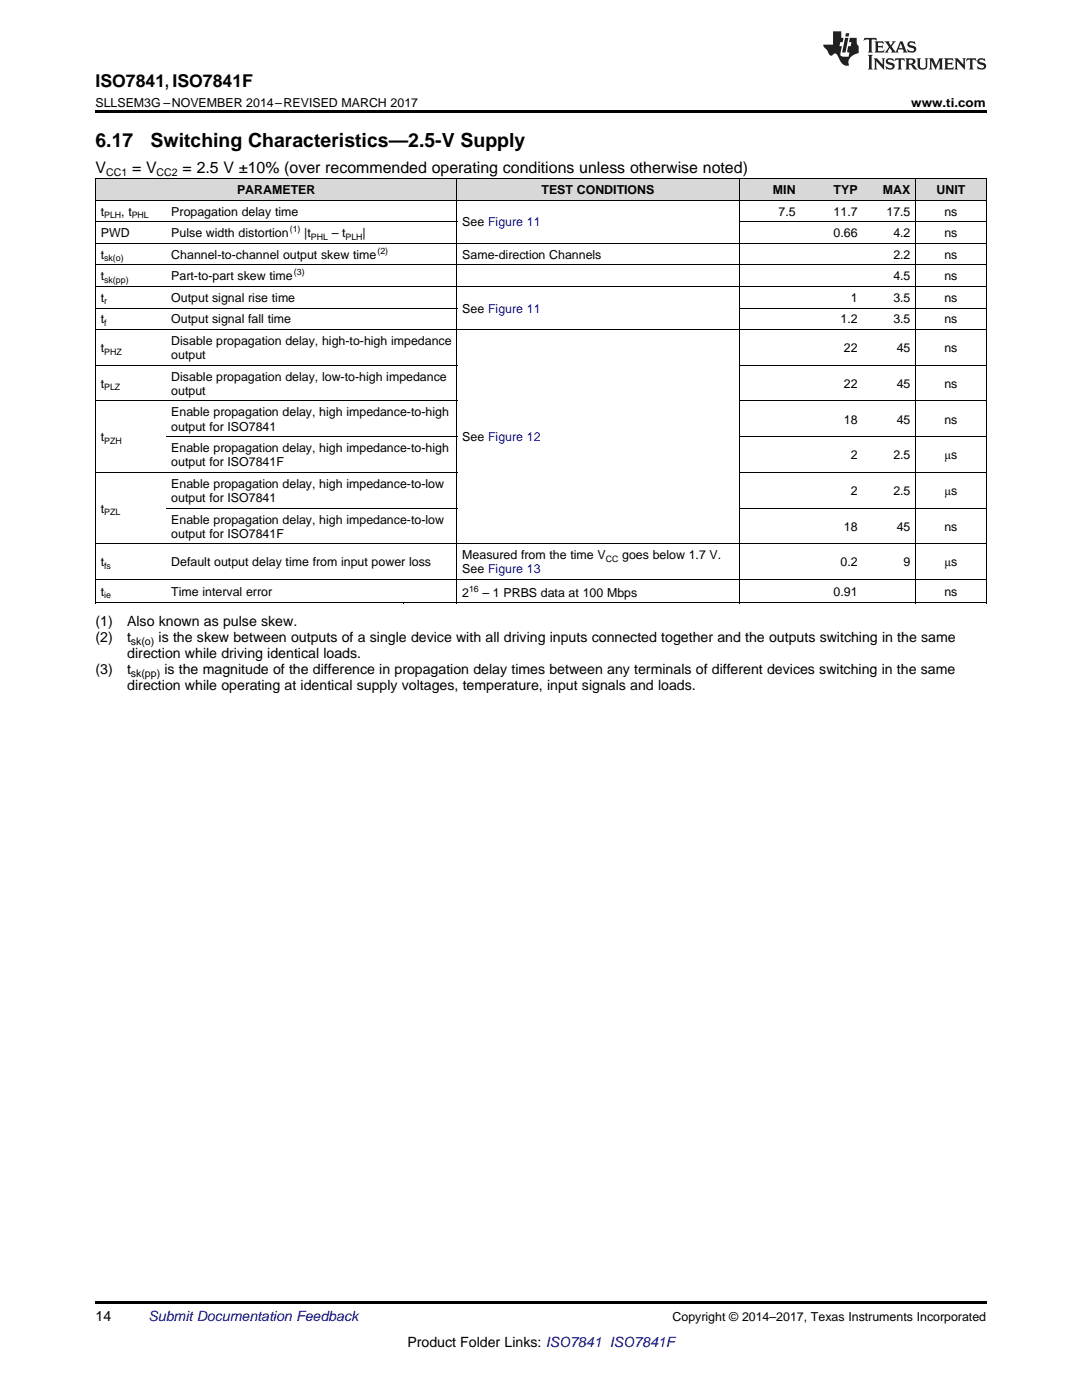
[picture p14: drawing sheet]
<svg xmlns="http://www.w3.org/2000/svg" width="216mm" height="279mm" viewBox="0 0 216 279" stroke-linecap="round" stroke-linejoin="round" font-family="sans-serif">
<defs><g id="words">
<g font-size="3.9">
<text x="19" y="29.3">6.17</text>
<text x="30.1" y="29.3">Switching Characteristics—2.5-V Supply</text>
</g>
<text font-size="3.5" x="19" y="17.3">ISO7841, ISO7841F</text>
<g font-size="3.2">
<text x="19" y="34.4">V</text>
<text x="26.4" y="34.4">= V</text>
<text x="36.4" y="34.4">= 2.5 V ±10% (over recommended operating conditions unless otherwise noted)</text>
</g>
<g font-size="2.8">
<text x="19" y="125">(1)</text>
<text x="25.4" y="125">Also known as pulse skew.</text>
<text x="19" y="128.1">(2)</text>
<text x="25.4" y="128.1">t</text>
<text x="25.4" y="131.3">direction while driving identical loads.</text>
<text x="31.6" y="128.1">is the skew between outputs of a single device with all driving inputs connected together and the outputs switching in the same</text>
<text x="19" y="134.5">(3)</text>
<text x="25.4" y="134.5">t</text>
<text x="25.4" y="137.7">direction while operating at identical supply voltages, temperature, input signals and loads.</text>
<text x="32.8" y="134.5">is the magnitude of the difference in propagation delay times between any terminals of different devices switching in the same</text>
<text x="19" y="263.6">14</text>
<text x="81.3" y="268.9">Product Folder Links: ISO7841 ISO7841F</text>
</g>
<text font-size="2.8" fill="#0000c8" x="29.6" y="263.6">Submit Documentation Feedback</text>
<g font-size="2.5">
<text x="19" y="21.4">SLLSEM3G –NOVEMBER 2014–REVISED MARCH 2017</text>
<text x="181.8" y="21.4">www.ti.com</text>
<text x="47.3" y="38.7">PARAMETER</text>
<text x="108.1" y="38.7">TEST CONDITIONS</text>
<text x="154.2" y="38.7">MIN</text>
<text x="166.3" y="38.7">TYP</text>
<text x="176.2" y="38.7">MAX</text>
<text x="186.9" y="38.7">UNIT</text>
<text x="20.1" y="43">t</text>
<text x="20.1" y="47.3">PWD</text>
<text x="24.2" y="43">, t</text>
<text x="34.2" y="43">Propagation delay time</text>
<text x="34.2" y="47.3">Pulse width distortion</text>
<text x="60.7" y="47.3">|t</text>
<text x="66.2" y="47.3">– t</text>
<text x="72.4" y="47.3">|</text>
<text x="92.3" y="45.2">See Figure 11</text>
<text x="155.4" y="43">7.5</text>
<text x="166.3" y="43">11.7</text>
<text x="166.3" y="47.3">0.66</text>
<text x="176.9" y="43">17.5</text>
<text x="178.3" y="47.3">4.2</text>
<text x="188.5" y="43">ns</text>
<text x="188.5" y="47.3">ns</text>
<text x="20.1" y="51.6">t</text>
<text x="34.2" y="51.6">Channel-to-channel output skew time</text>
<text x="92.3" y="51.6">Same-direction Channels</text>
<text x="178.3" y="51.6">2.2</text>
<text x="188.5" y="51.6">ns</text>
<text x="20.1" y="56">t</text>
<text x="34.2" y="56">Part-to-part skew time</text>
<text x="178.3" y="56">4.5</text>
<text x="188.5" y="56">ns</text>
<text x="20.1" y="60.3">t</text>
<text x="20.1" y="64.6">t</text>
<text x="34.2" y="60.3">Output signal rise time</text>
<text x="34.2" y="64.6">Output signal fall time</text>
<text x="92.3" y="62.4">See Figure 11</text>
<text x="167.7" y="64.6">1.2</text>
<text x="169.8" y="60.3">1</text>
<text x="178.3" y="60.3">3.5</text>
<text x="178.3" y="64.6">3.5</text>
<text x="188.5" y="60.3">ns</text>
<text x="188.5" y="64.6">ns</text>
<text x="20.1" y="70.3">t</text>
<text x="34.2" y="68.9">Disable propagation delay, high-to-high impedance</text>
<text x="34.2" y="71.7">output</text>
<text x="168.4" y="70.3">22</text>
<text x="178.9" y="70.3">45</text>
<text x="188.5" y="70.3">ns</text>
<text x="20.1" y="77.4">t</text>
<text x="34.2" y="76">Disable propagation delay, low-to-high impedance</text>
<text x="168.4" y="77.4">22</text>
<text x="178.9" y="77.4">45</text>
<text x="188.5" y="77.4">ns</text>
<text x="34.2" y="78.8">output</text>
<text x="34.2" y="83.1">Enable propagation delay, high impedance-to-high</text>
<text x="20.1" y="88.1">t</text>
<text x="34.2" y="85.9">output for ISO7841</text>
<text x="92.3" y="88.1">See Figure 12</text>
<text x="168.4" y="84.5">18</text>
<text x="178.9" y="84.5">45</text>
<text x="188.5" y="84.5">ns</text>
<text x="34.2" y="90.2">Enable propagation delay, high impedance-to-high</text>
<text x="34.2" y="93.1">output for ISO7841F</text>
<text x="169.8" y="91.7">2</text>
<text x="178.3" y="91.7">2.5</text>
<text x="188.5" y="91.7">μs</text>
<text x="34.2" y="97.4">Enable propagation delay, high impedance-to-low</text>
<text x="34.2" y="100.2">output for ISO7841</text>
<text x="169.8" y="98.8">2</text>
<text x="178.3" y="98.8">2.5</text>
<text x="188.5" y="98.8">μs</text>
<text x="20.1" y="102.3">t</text>
<text x="34.2" y="104.5">Enable propagation delay, high impedance-to-low</text>
<text x="34.2" y="107.3">output for ISO7841F</text>
<text x="168.4" y="105.9">18</text>
<text x="178.9" y="105.9">45</text>
<text x="188.5" y="105.9">ns</text>
<text x="20.1" y="113">t</text>
<text x="34.2" y="113">Default output delay time from input power loss</text>
<text x="92.3" y="111.6">Measured from the time V</text>
<text x="124.1" y="111.6">goes below 1.7 V.</text>
<text x="167.7" y="113">0.2</text>
<text x="180.3" y="113">9</text>
<text x="188.5" y="113">μs</text>
<text x="20.1" y="118.9">t</text>
<text x="34.2" y="118.9">Time interval error</text>
<text x="92.3" y="114.4">See Figure 13</text>
<text x="92.3" y="119.1">2</text>
<text x="96.3" y="119.1">– 1 PRBS data at 100 Mbps</text>
<text x="166.3" y="118.9">0.91</text>
<text x="188.5" y="118.9">ns</text>
<text x="134.2" y="263.6">Copyright © 2014–2017, Texas Instruments Incorporated</text>
</g>
<g font-size="2.1">
<text x="21.2" y="35.1">CC1</text>
<text x="31.3" y="35.1">CC2</text>
<text x="26.1" y="128.7">sk(o)</text>
<text x="26.1" y="135">sk(pp)</text>
</g>
<g font-size="1.8">
<text x="20.8" y="43.5">PLH</text>
<text x="26.3" y="43.5">PHL</text>
<text x="57.8" y="46.4">(1)</text>
<text x="62" y="47.8">PHL</text>
<text x="68.9" y="47.8">PLH</text>
<text x="20.8" y="52.1">sk(o)</text>
<text x="75.3" y="50.7">(2)</text>
<text x="20.8" y="56.4">sk(pp)</text>
<text x="58.6" y="55">(3)</text>
<text x="20.8" y="60.7">r</text>
<text x="20.8" y="65.1">f</text>
<text x="20.8" y="70.8">PHZ</text>
<text x="20.8" y="77.9">PLZ</text>
<text x="20.8" y="88.6">PZH</text>
<text x="20.8" y="102.8">PZL</text>
<text x="20.8" y="113.5">fs</text>
<text x="120.9" y="112.1">CC</text>
<text x="20.8" y="119.4">ie</text>
<text x="93.6" y="118.1">16</text>
</g>
</g></defs>
<g fill="#d8d8d8">
<path d="M19 35.7h14.1v4.3h-14.1z"/>
<path d="M33.1 35.7h47.5v4.3h-47.5z"/>
<path d="M80.6 35.7h10.6v4.3h-10.6z"/>
<path d="M91.2 35.7h56.3v4.3h-56.3z"/>
<path d="M147.5 35.7h12.4v4.3h-12.4z"/>
<path d="M159.9 35.7h12.3v4.3h-12.3z"/>
<path d="M172.2 35.7h10.5v4.3h-10.5z"/>
<path d="M182.7 35.7h14.1v4.3h-14.1z"/>
</g>
<path d="M19 22h177.8v.5h-177.8zM19 120.3l.2 .1zM80.5 120.3l.1 .1zM91.1 120.3l.1 .1zM147.4 120.3l.1 .1zM182.6 120.3l.1 .1zM196.7 120.3l.1 .1zM19 259.7h177.8v.5h-177.8z" fill="#000"/>
<g fill="none" stroke="#000" stroke-width=".2">
<path d="M19 40h177.8M19 35.6h177.8M19.1 35.7v84.7M91.1 35.7v84.7M147.5 35.7v84.7M182.7 35.7v84.7M196.8 35.7v84.7M19 57.2h177.8M19 52.9h177.8M19 48.6h177.8M19 44.3h72.2M147.5 44.3h49.3"/>
<path d="M19 72.9h72.2M19 65.8h177.8M19 61.5h72.2M147.5 72.9h49.3M147.5 61.5h49.3M19 94.3h72.2M19 80h72.2M33.1 87.2h58.1M147.5 94.3h49.3M147.5 87.2h49.3M147.5 80h49.3M19 115.7h177.8"/>
<path d="M19 108.5h177.8M33.1 101.4h58.1M147.5 101.4h49.3M19 120.3h177.8"/>
</g>
<g fill="#231f20">
<path d="M172.5 7.6l-.1 .5 .4-.2h.6v.1v2.1l-.2 .4h.9l-.2-.4v-2.1l.1-.1h.5l.5 .2-.2-.5zM174.5 8.3l.2 .3v1.5l-.2 .4h1.8l.2-.6a1.04 1.04 0 0 1-1.3 .2v-.7h.6l.3 .2v-.6l-.3 .2h-.6v-.6l.8-.1 .4 .3-.2-.5zM176.5 8.3l.9 1.1-.9 1.1h.8l-.2-.2 .4-.7 .5 .7-.2 .2h1.5l-.2-.2 .2-.4h.9l.1 .4-.2 .2h1l-.3-.3-.7-1.9h-.5l-.9 2-.8-1 .9-1h-.8l.1 .3-.4 .5-.3-.6 .1-.2zM179.7 8.6l.4 1h-.7zM181.3 8.4a.63 .63 0 0 0-.2 .7 .63 .63 0 0 0 .6 .4l.6 .2 .1 .2a.75 .75 0 0 1-.7 .4 .75 .75 0 0 1-.6-.5l.1 .7 .1-.1a1.11 1.11 0 0 0 1.5-.6 1.13 1.13 0 0 0-1.2-.8l-.1-.4a1.04 1.04 0 0 1 1.2 .2l-.2-.5-.2 .1-.4-.2zM173.2 10.9l.2 .4v2.2l-.2 .4h1l-.3-.4v-2.2l.3-.4zM174.3 11.6l.3 .4v1.5l-.3 .4h.8l-.2-.4v-1.3l1.5 1.7v-1.9l.2-.4h-.7l.2 .4v.9l-1.1-1.3zM177 11.8a.62 .62 0 0 0-.2 .7 .62 .62 0 0 0 .6 .4l.6 .1 .1 .3a.76 .76 0 0 1-.7 .3 .76 .76 0 0 1-.7-.4l.2 .7 .1-.1a1.11 1.11 0 0 0 1.5-.6 1.13 1.13 0 0 0-1.2-.8l-.1-.4a1.04 1.04 0 0 1 1.2 .2l-.2-.6-.2 .1-.5-.1zM178.7 11.6l-.2 .6a.61 .61 0 0 1 .8-.3v1.6l-.2 .4h.9l-.2-.4v-1.6a.63 .63 0 0 1 .7 .3l-.1-.6zM180.6 11.6l.3 .4v1.5l-.3 .4h1l-.2-.2-.1-.8 .6 .2a.76 .76 0 0 0 1.2 .7l-1-1a.58 .58 0 0 0 .6-.5 .58 .58 0 0 0-.5-.6zM181.4 11.9h.1a.45 .45 0 0 1 .5 .1 .45 .45 0 0 1 .1 .5l-.8 .2zM182.9 11.6l.2 .2a2.17 2.17 0 0 0 .3 1.9 .99 .99 0 0 0 1.6-.6v-1.1l.2-.4h-.7l.2 .2a1.92 1.92 0 0 1-.2 1.8 .6 .6 0 0 1-.9-.5v-1.1l.2-.4zM185.4 11.6l.2 .4v1.5l-.2 .4h.7l-.2-.4v-1.4l.8 1.8 .8-1.8v1.4l-.2 .4h.9l-.2-.4v-1.5l.2-.4h-.8l-.6 1.5-.6-1.5zM188.4 11.6l.2 .4v1.5l-.2 .4h1.8l.1-.6a1.04 1.04 0 0 1-1.2 .1v-.6h.5l.4 .2v-.6l-.4 .2h-.5v-.7h.8l.3 .3-.1-.6zM190.5 11.6l.2 .4v1.5l-.2 .4h.7l-.2-.4v-1.3l1.5 1.7v-1.9l.2-.4h-.7l.2 .4v.9l-1.1-1.3zM192.9 11.6l-.1 .6a.61 .61 0 0 1 .7-.3l.1 1.6-.3 .4h1l-.3-.4 .1-1.6a.63 .63 0 0 1 .7 .3l-.1-.6zM195.2 11.8a.62 .62 0 0 0-.2 .7 .62 .62 0 0 0 .6 .4l.6 .1 .1 .3a.76 .76 0 0 1-.7 .3 .76 .76 0 0 1-.6-.4l.1 .7 .1-.1a1.11 1.11 0 0 0 1.6-.6 1.13 1.13 0 0 0-1.3-.8l-.1-.4a1.04 1.04 0 0 1 1.2 .2l-.1-.6-.2 .1-.5-.1z"/>
<path d="M166.2 6.3v2.6h-1.9v.4l.8 .9a.91 .91 0 0 0 1 .8 .56 .56 0 0 1 .5-.3 .56 .56 0 0 1 .5 .3l.4 .8a1.53 1.53 0 0 0 1.9 1.2 1.54 1.54 0 0 1 1-2.1l.9-.3v-1.4a1.52 1.52 0 0 1-.4-1.6h-1.3l-.2 .8h.5l-.2 .8h-.5l-.1 1v.2l.4 .1-.2 .8a1.93 1.93 0 0 1-1.6-.3l.3-1.8h-.5l.2-.8h.4l.2-.8h-.4v-1.3zM168.6 7.6l-.6 2.9h.7l.6-2.9zM168.8 6.6l-.1 .7h.6l.2-.7z"/>
</g>
<use href="#words"/>
</svg>
